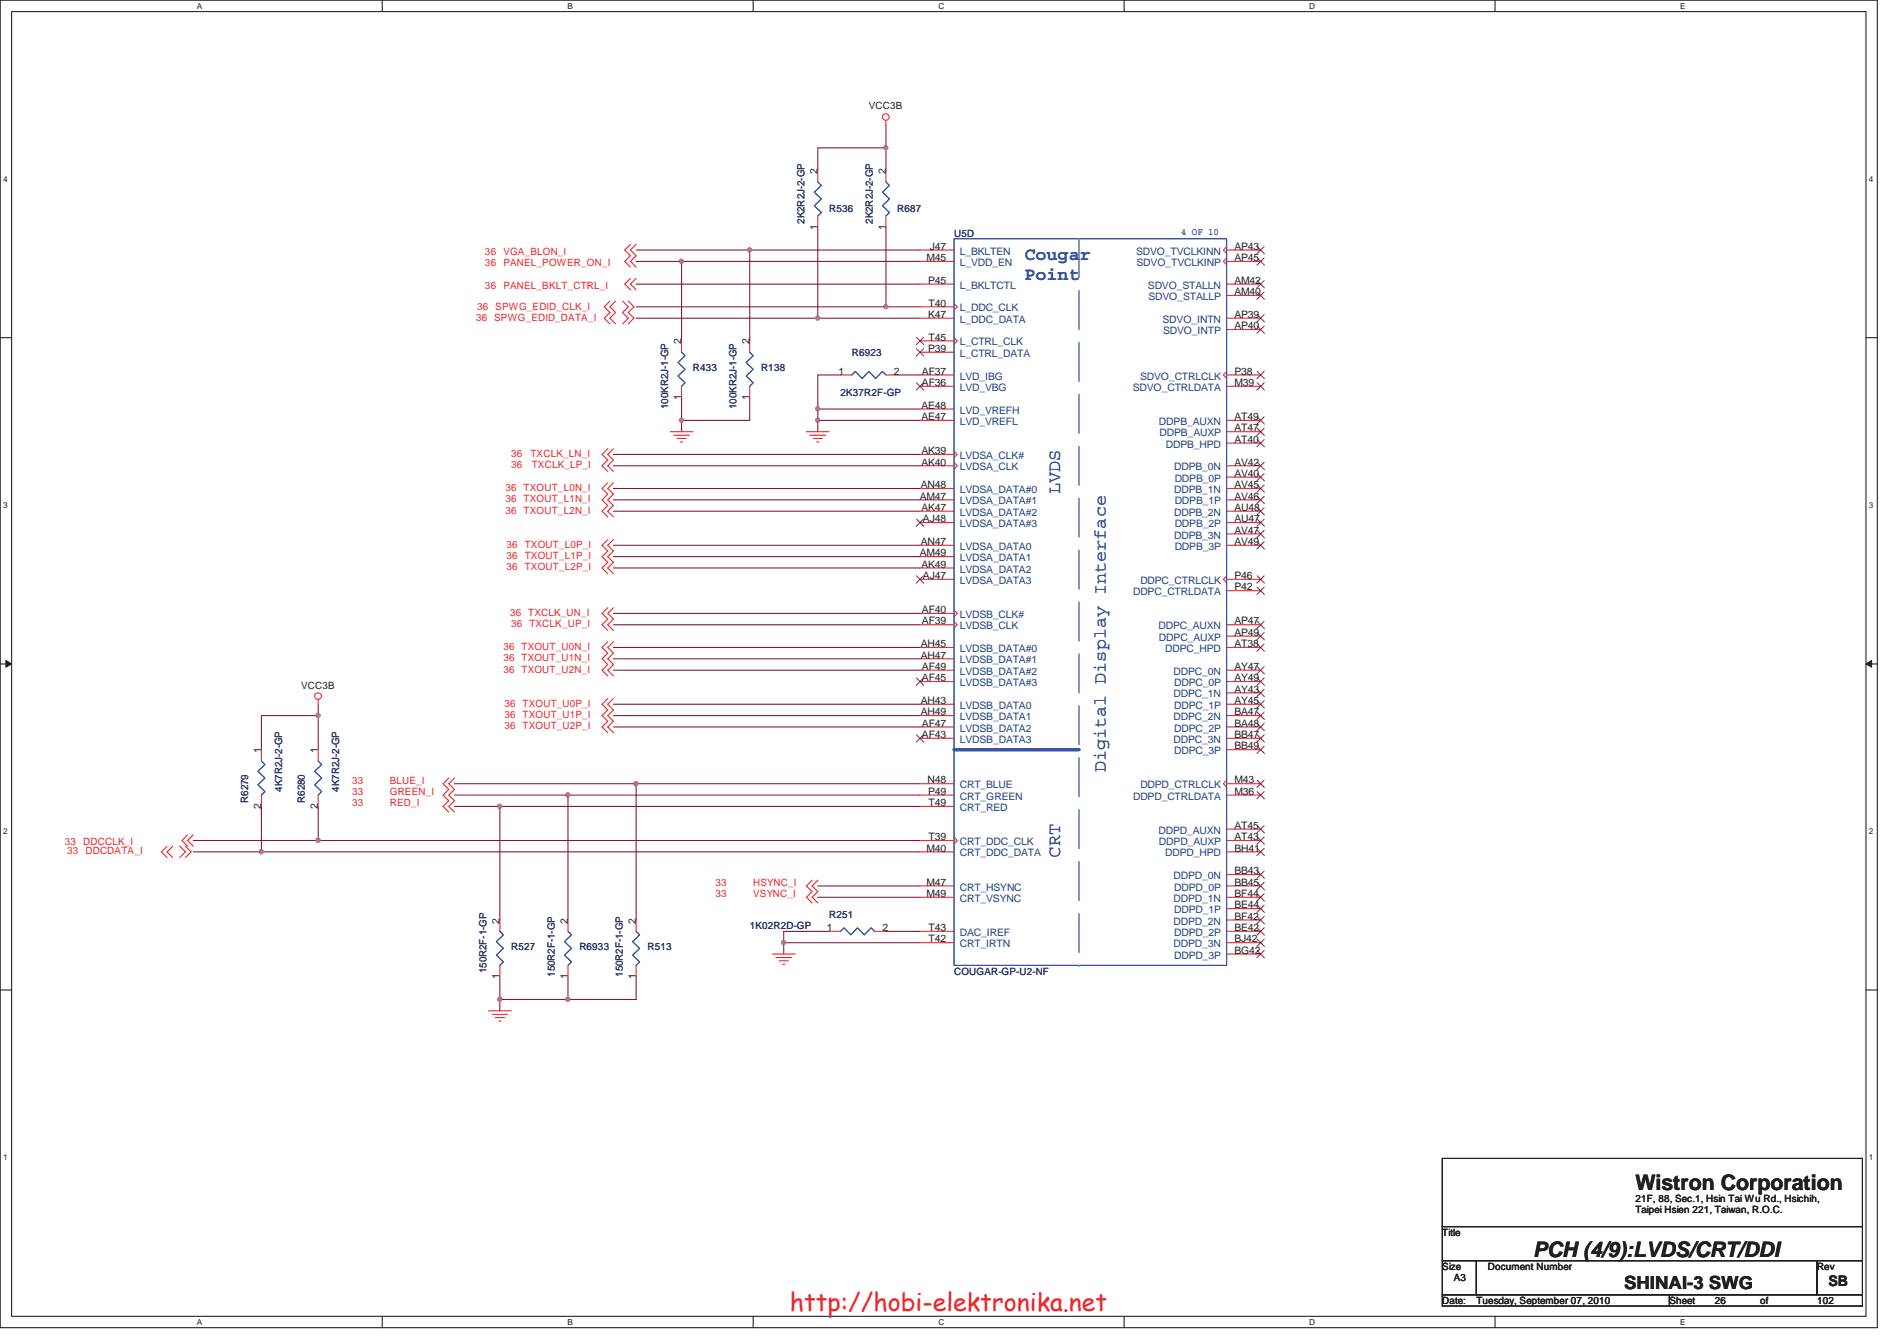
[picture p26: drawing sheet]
<svg xmlns="http://www.w3.org/2000/svg" width="297mm" height="210mm" viewBox="0 0 297 210" stroke-linecap="round" stroke-linejoin="round" font-family="sans-serif">
<defs><g id="words">
<text font-size="3.9" fill="#ed2024" x="123.7" y="205.2">http://hobi-elektronika.net</text>
<g font-size="3.3" fill="#231f20">
<text x="256.1" y="186.3">Wistron Corporation</text>
<text x="240.1" y="196.9">PCH (4/9):LVDS/CRT/DDI</text>
</g>
<g font-size="2.8" fill="#3a53a4">
<text x="160.4" y="40.6">Cougar</text>
<text x="160.4" y="43.9">Point</text>
<text x="166" y="77.4" transform="rotate(-90 166 77.4)">LVDS</text>
<text x="173.1" y="120.9" transform="rotate(-90 173.1 120.9)">Digital Display Interface</text>
<text x="166" y="134.3" transform="rotate(-90 166 134.3)">CRT</text>
</g>
<text font-size="2.8" fill="#231f20" x="254.3" y="201.8">SHINAI-3 SWG</text>
<text font-size="2.3" fill="#231f20" x="286.3" y="201.3">SB</text>
<g font-size="1.6" fill="#231f20">
<text x="136.1" y="17.1">VCC3B</text>
<text x="128" y="27.3" transform="rotate(-90 128 27.3)">2</text>
<text x="138.7" y="27.3" transform="rotate(-90 138.7 27.3)">2</text>
<text x="128" y="35.9" transform="rotate(-90 128 35.9)">1</text>
<text x="138.7" y="35.9" transform="rotate(-90 138.7 35.9)">1</text>
<text x="145.1" y="40.9">M45</text>
<text x="145.6" y="39.1">J47</text>
<text x="193.3" y="39.1">AP43</text>
<text x="193.3" y="40.9">AP45</text>
<text x="145.3" y="44.4">P45</text>
<text x="193.3" y="46.2">AM40</text>
<text x="193.3" y="44.4">AM42</text>
<text x="106.7" y="53.9" transform="rotate(-90 106.7 53.9)">2</text>
<text x="117.3" y="53.9" transform="rotate(-90 117.3 53.9)">2</text>
<text x="145.3" y="49.8">K47</text>
<text x="145.4" y="53.3">T45</text>
<text x="145.4" y="48">T40</text>
<text x="193.3" y="49.8">AP39</text>
<text x="193.3" y="51.6">AP40</text>
<text x="131.3" y="58.7">1</text>
<text x="140" y="58.7">2</text>
<text x="144.4" y="58.7">AF37</text>
<text x="145.3" y="55.1">P39</text>
<text x="193.3" y="58.7">P38</text>
<text x="106.7" y="62.6" transform="rotate(-90 106.7 62.6)">1</text>
<text x="117.3" y="62.6" transform="rotate(-90 117.3 62.6)">1</text>
<text x="144.3" y="64">AE48</text>
<text x="144.3" y="65.8">AE47</text>
<text x="144.4" y="60.4">AF36</text>
<text x="193.3" y="60.4">M39</text>
<text x="193.3" y="65.8">AT49</text>
<text x="144.3" y="71.1">AK39</text>
<text x="193.3" y="69.3">AT40</text>
<text x="193.3" y="67.6">AT47</text>
<text x="144.2" y="76.5">AN48</text>
<text x="144.3" y="72.9">AK40</text>
<text x="193.3" y="72.9">AV42</text>
<text x="193.3" y="76.5">AV45</text>
<text x="193.3" y="74.7">AV40</text>
<text x="144" y="78.2">AM47</text>
<text x="144.3" y="80">AK47</text>
<text x="144.5" y="81.8">AJ48</text>
<text x="193.3" y="80">AU48</text>
<text x="193.3" y="83.6">AV47</text>
<text x="193.3" y="78.2">AV46</text>
<text x="193.3" y="81.8">AU47</text>
<text x="144" y="87.1">AM49</text>
<text x="144.2" y="85.3">AN47</text>
<text x="144.3" y="88.9">AK49</text>
<text x="193.3" y="85.3">AV49</text>
<text x="144.5" y="90.7">AJ47</text>
<text x="193.3" y="90.7">P46</text>
<text x="193.3" y="92.5">P42</text>
<text x="144.2" y="101.3">AH45</text>
<text x="144.4" y="96">AF40</text>
<text x="144.4" y="97.8">AF39</text>
<text x="193.3" y="101.3">AT38</text>
<text x="193.3" y="97.8">AP47</text>
<text x="193.3" y="99.6">AP49</text>
<text x="47.2" y="107.8">VCC3B</text>
<text x="144.2" y="103.1">AH47</text>
<text x="144.4" y="104.9">AF49</text>
<text x="144.4" y="106.7">AF45</text>
<text x="193.3" y="104.9">AY47</text>
<text x="193.3" y="106.7">AY49</text>
<text x="144.2" y="110.2">AH43</text>
<text x="144.2" y="112">AH49</text>
<text x="144.4" y="113.8">AF47</text>
<text x="193.3" y="108.5">AY43</text>
<text x="193.3" y="112">BA47</text>
<text x="193.3" y="110.2">AY45</text>
<text x="193.3" y="113.8">BA48</text>
<text x="40.9" y="117.9" transform="rotate(-90 40.9 117.9)">1</text>
<text x="49.8" y="117.9" transform="rotate(-90 49.8 117.9)">1</text>
<text x="144.4" y="115.6">AF43</text>
<text x="193.3" y="115.6">BB47</text>
<text x="193.3" y="117.3">BB49</text>
<text x="145.2" y="122.7">N48</text>
<text x="145.3" y="124.5">P49</text>
<text x="193.3" y="122.7">M43</text>
<text x="193.3" y="124.5">M36</text>
<text x="40.9" y="126.6" transform="rotate(-90 40.9 126.6)">2</text>
<text x="49.8" y="126.6" transform="rotate(-90 49.8 126.6)">2</text>
<text x="145.4" y="131.6">T39</text>
<text x="145.4" y="126.2">T49</text>
<text x="193.3" y="129.8">AT45</text>
<text x="193.3" y="131.6">AT43</text>
<text x="145.1" y="133.3">M40</text>
<text x="193.3" y="136.9">BB43</text>
<text x="193.3" y="133.3">BH41</text>
<text x="145.1" y="138.7">M47</text>
<text x="145.1" y="140.5">M49</text>
<text x="193.3" y="140.5">BF44</text>
<text x="193.3" y="138.7">BB45</text>
<text x="193.3" y="142.2">BE44</text>
<text x="78.2" y="144.6" transform="rotate(-90 78.2 144.6)">2</text>
<text x="88.9" y="144.6" transform="rotate(-90 88.9 144.6)">2</text>
<text x="99.6" y="144.6" transform="rotate(-90 99.6 144.6)">2</text>
<text x="129.5" y="145.8">1</text>
<text x="138.2" y="145.8">2</text>
<text x="145.4" y="147.6">T42</text>
<text x="145.4" y="145.8">T43</text>
<text x="193.3" y="144">BF42</text>
<text x="193.3" y="147.6">BJ42</text>
<text x="193.3" y="145.8">BE42</text>
<text x="193.3" y="149.3">BG42</text>
<text x="78.2" y="153.3" transform="rotate(-90 78.2 153.3)">1</text>
<text x="88.9" y="153.3" transform="rotate(-90 88.9 153.3)">1</text>
<text x="99.6" y="153.3" transform="rotate(-90 99.6 153.3)">1</text>
<text x="256.1" y="188.2">21F, 88, Sec.1, Hsin Tai Wu Rd., Hsichih,</text>
<text x="256.1" y="190">Taipei Hsien 221, Taiwan, R.O.C.</text>
<text x="225.8" y="193.5">Title</text>
<text x="225.8" y="198.8">Size</text>
<text x="227.6" y="200.6">A3</text>
<text x="233" y="198.8">Document Number</text>
<text x="284.5" y="198.8">Rev</text>
<text x="225.8" y="204.2">Date:</text>
<text x="231.2" y="204.2">Tuesday, September 07, 2010</text>
<text x="261.4" y="204.2">Sheet</text>
<text x="268.5" y="204.2">26</text>
<text x="275.6" y="204.2">of</text>
<text x="284.5" y="204.2">102</text>
</g>
<g font-size="1.6" fill="#2d2d72">
<text x="126" y="35" transform="rotate(-90 126 35)">2K2R2J-2-GP</text>
<text x="129.8" y="33.1">R536</text>
<text x="136.6" y="35" transform="rotate(-90 136.6 35)">2K2R2J-2-GP</text>
<text x="140.5" y="33.1">R687</text>
<text x="149.4" y="37">U5D</text>
<text x="108.5" y="58">R433</text>
<text x="119.2" y="58">R138</text>
<text x="133.4" y="55.7">R6923</text>
<text x="104.6" y="64" transform="rotate(-90 104.6 64)">100KR2J-1-GP</text>
<text x="115.3" y="64" transform="rotate(-90 115.3 64)">100KR2J-1-GP</text>
<text x="131.6" y="61.9">2K37R2F-GP</text>
<text x="38.9" y="125.7" transform="rotate(-90 38.9 125.7)">R6279</text>
<text x="44.2" y="123.9" transform="rotate(-90 44.2 123.9)">4K7R2J-2-GP</text>
<text x="47.7" y="125.7" transform="rotate(-90 47.7 125.7)">R6280</text>
<text x="53.1" y="123.9" transform="rotate(-90 53.1 123.9)">4K7R2J-2-GP</text>
<text x="129.8" y="143.7">R251</text>
<text x="80" y="148.7">R527</text>
<text x="90.7" y="148.7">R6933</text>
<text x="101.4" y="148.7">R513</text>
<text x="117.4" y="145.5">1K02R2D-GP</text>
<text x="76.2" y="152.4" transform="rotate(-90 76.2 152.4)">150R2F-1-GP</text>
<text x="86.9" y="152.9" transform="rotate(-90 86.9 152.9)">150R2F-1-GP</text>
<text x="97.5" y="152.9" transform="rotate(-90 97.5 152.9)">150R2F-1-GP</text>
<text x="149.4" y="152.6">COUGAR-GP-U2-NF</text>
</g>
<g font-size="1.6" fill="#ec2426">
<text x="75.9" y="39.9">36</text>
<text x="75.9" y="41.7">36</text>
<text x="78.8" y="39.9">VGA_BLON_I</text>
<text x="78.8" y="41.7">PANEL_POWER_ON_I</text>
<text x="75.9" y="45.2">36</text>
<text x="78.8" y="45.2">PANEL_BKLT_CTRL_I</text>
<text x="74.5" y="50.2">36 SPWG_EDID_DATA_I</text>
<text x="74.7" y="48.6">36 SPWG_EDID_CLK_I</text>
<text x="80" y="71.5">36</text>
<text x="83.1" y="71.5">TXCLK_LN_I</text>
<text x="79.2" y="76.9">36 TXOUT_L0N_I</text>
<text x="80" y="73.3">36</text>
<text x="83.3" y="73.3">TXCLK_LP_I</text>
<text x="79.2" y="78.7">36 TXOUT_L1N_I</text>
<text x="79.2" y="80.4">36 TXOUT_L2N_I</text>
<text x="79.3" y="85.8">36 TXOUT_L0P_I</text>
<text x="79.3" y="87.5">36 TXOUT_L1P_I</text>
<text x="79.3" y="89.3">36 TXOUT_L2P_I</text>
<text x="78.8" y="101.8">36 TXOUT_U0N_I</text>
<text x="79.9" y="96.4">36 TXCLK_UN_I</text>
<text x="80" y="98.2">36 TXCLK_UP_I</text>
<text x="78.8" y="103.5">36 TXOUT_U1N_I</text>
<text x="78.8" y="105.3">36 TXOUT_U2N_I</text>
<text x="79" y="110.7">36 TXOUT_U0P_I</text>
<text x="79" y="112.4">36 TXOUT_U1P_I</text>
<text x="79" y="114.2">36 TXOUT_U2P_I</text>
<text x="55.2" y="124.5">33</text>
<text x="55.2" y="122.7">33</text>
<text x="61" y="124.5">GREEN_I</text>
<text x="61" y="122.7">BLUE_I</text>
<text x="55.2" y="126.3">33</text>
<text x="61" y="126.3">RED_I</text>
<text x="10.2" y="132.3">33</text>
<text x="10.5" y="133.8">33 DDCDATA_I</text>
<text x="13" y="132.3">DDCCLK_I</text>
<text x="112.1" y="140.5">33</text>
<text x="112.1" y="138.7">33</text>
<text x="117.9" y="140.5">VSYNC_I</text>
<text x="117.9" y="138.7">HSYNC_I</text>
</g>
<g font-size="1.6" fill="#1d437e">
<text x="150.3" y="39.9">L_BKLTEN</text>
<text x="150.3" y="41.7">L_VDD_EN</text>
<text x="177.9" y="39.9">SDVO_TVCLKINN</text>
<text x="178" y="41.7">SDVO_TVCLKINP</text>
<text x="150.3" y="45.2">L_BKLTCTL</text>
<text x="179.7" y="45.2">SDVO_STALLN</text>
<text x="179.8" y="47">SDVO_STALLP</text>
<text x="150.3" y="48.8">L_DDC_CLK</text>
<text x="150.3" y="50.5">L_DDC_DATA</text>
<text x="182" y="50.5">SDVO_INTN</text>
<text x="182.1" y="52.3">SDVO_INTP</text>
<text x="150.3" y="54.1">L_CTRL_CLK</text>
<text x="150.3" y="55.9">L_CTRL_DATA</text>
<text x="150.3" y="59.4">LVD_IBG</text>
<text x="178.5" y="59.4">SDVO_CTRLCLK</text>
<text x="150.3" y="64.8">LVD_VREFH</text>
<text x="150.3" y="61.2">LVD_VBG</text>
<text x="177.4" y="61.2">SDVO_CTRLDATA</text>
<text x="150.3" y="71.9">LVDSA_CLK#</text>
<text x="150.3" y="66.5">LVD_VREFL</text>
<text x="181.5" y="66.5">DDPB_AUXN</text>
<text x="181.6" y="68.3">DDPB_AUXP</text>
<text x="182.5" y="70.1">DDPB_HPD</text>
<text x="150.3" y="73.7">LVDSA_CLK</text>
<text x="150.3" y="77.2">LVDSA_DATA#0</text>
<text x="183.9" y="73.7">DDPB_0N</text>
<text x="183.9" y="77.2">DDPB_1N</text>
<text x="183.9" y="75.4">DDPB_0P</text>
<text x="150.3" y="79">LVDSA_DATA#1</text>
<text x="150.3" y="80.8">LVDSA_DATA#2</text>
<text x="150.3" y="82.5">LVDSA_DATA#3</text>
<text x="183.9" y="80.8">DDPB_2N</text>
<text x="183.9" y="79">DDPB_1P</text>
<text x="183.9" y="82.5">DDPB_2P</text>
<text x="150.3" y="86.1">LVDSA_DATA0</text>
<text x="150.3" y="87.9">LVDSA_DATA1</text>
<text x="150.3" y="89.7">LVDSA_DATA2</text>
<text x="183.9" y="84.3">DDPB_3N</text>
<text x="183.9" y="86.1">DDPB_3P</text>
<text x="150.3" y="91.4">LVDSA_DATA3</text>
<text x="177.4" y="93.2">DDPC_CTRLDATA</text>
<text x="178.6" y="91.4">DDPC_CTRLCLK</text>
<text x="150.3" y="96.8">LVDSB_CLK#</text>
<text x="150.3" y="98.5">LVDSB_CLK</text>
<text x="181.4" y="98.5">DDPC_AUXN</text>
<text x="181.5" y="100.3">DDPC_AUXP</text>
<text x="150.3" y="102.1">LVDSB_DATA#0</text>
<text x="150.3" y="103.9">LVDSB_DATA#1</text>
<text x="150.3" y="105.7">LVDSB_DATA#2</text>
<text x="150.3" y="107.4">LVDSB_DATA#3</text>
<text x="182.5" y="102.1">DDPC_HPD</text>
<text x="183.8" y="105.7">DDPC_0N</text>
<text x="183.9" y="107.4">DDPC_0P</text>
<text x="150.3" y="111">LVDSB_DATA0</text>
<text x="150.3" y="112.8">LVDSB_DATA1</text>
<text x="183.8" y="109.2">DDPC_1N</text>
<text x="183.8" y="112.8">DDPC_2N</text>
<text x="183.9" y="111">DDPC_1P</text>
<text x="150.3" y="114.6">LVDSB_DATA2</text>
<text x="150.3" y="116.3">LVDSB_DATA3</text>
<text x="183.8" y="116.3">DDPC_3N</text>
<text x="183.9" y="114.6">DDPC_2P</text>
<text x="183.9" y="118.1">DDPC_3P</text>
<text x="150.3" y="123.4">CRT_BLUE</text>
<text x="150.3" y="125.2">CRT_GREEN</text>
<text x="177.4" y="125.2">DDPD_CTRLDATA</text>
<text x="178.6" y="123.4">DDPD_CTRLCLK</text>
<text x="150.3" y="127">CRT_RED</text>
<text x="181.4" y="130.6">DDPD_AUXN</text>
<text x="150.3" y="132.3">CRT_DDC_CLK</text>
<text x="150.3" y="134.1">CRT_DDC_DATA</text>
<text x="181.5" y="132.3">DDPD_AUXP</text>
<text x="182.5" y="134.1">DDPD_HPD</text>
<text x="183.8" y="137.7">DDPD_0N</text>
<text x="150.3" y="139.4">CRT_HSYNC</text>
<text x="150.3" y="141.2">CRT_VSYNC</text>
<text x="183.8" y="141.2">DDPD_1N</text>
<text x="183.9" y="139.4">DDPD_0P</text>
<text x="183.9" y="143">DDPD_1P</text>
<text x="150.3" y="148.3">CRT_IRTN</text>
<text x="150.3" y="146.6">DAC_IREF</text>
<text x="183.8" y="144.8">DDPD_2N</text>
<text x="183.8" y="148.3">DDPD_3N</text>
<text x="183.9" y="146.6">DDPD_2P</text>
<text x="183.9" y="150.1">DDPD_3P</text>
</g>
<text font-size="1.6" fill="#3a53a4" x="185" y="36.8">4 OF 10</text>
<g font-size="1.3" fill="#231f20">
<text x="30.8" y="1.4">A</text>
<text x="88.9" y="1.4">B</text>
<text x="146.9" y="1.4">C</text>
<text x="205" y="1.4">D</text>
<text x="263.1" y="1.4">E</text>
<text x=".5" y="28.5">4</text>
<text x="292.6" y="28.5">4</text>
<text x=".5" y="79.5">3</text>
<text x="292.6" y="79.5">3</text>
<text x=".5" y="130.6">2</text>
<text x="292.6" y="130.6">2</text>
<text x=".5" y="181.7">1</text>
<text x="292.6" y="181.7">1</text>
<text x="30.8" y="207.4">A</text>
<text x="88.9" y="207.4">B</text>
<text x="146.9" y="207.4">C</text>
<text x="205" y="207.4">D</text>
<text x="263.1" y="207.4">E</text>
</g>
</g></defs>
<path d="M0 0h294v207.9h-294zM1.8 1.8h290.4v204.3h-290.4z" fill="none" stroke="#231f20" stroke-width=".17"/>
<g fill="#fff">
<path d="M30.8 .2h.8v1.4h-.8z"/>
<path d="M30.8 206.3h.8v1.4h-.8z"/>
</g>
<path d="M59.9 0v1.8M59.9 206.1v1.8" fill="none" stroke="#231f20" stroke-width=".17"/>
<g fill="#fff">
<path d="M88.9 .2h.8v1.4h-.8z"/>
<path d="M88.9 206.3h.8v1.4h-.8z"/>
</g>
<path d="M117.9 0v1.8M117.9 206.1v1.8" fill="none" stroke="#231f20" stroke-width=".17"/>
<g fill="#fff">
<path d="M146.9 .2h.9v1.4h-.9z"/>
<path d="M146.9 206.3h.9v1.4h-.9z"/>
</g>
<path d="M176 0v1.8M176 206.1v1.8" fill="none" stroke="#231f20" stroke-width=".17"/>
<g fill="#fff">
<path d="M205 .2h.9v1.4h-.9z"/>
<path d="M205 206.3h.9v1.4h-.9z"/>
</g>
<path d="M234.1 0v1.8M234.1 206.1v1.8" fill="none" stroke="#231f20" stroke-width=".17"/>
<g fill="#fff">
<path d="M263.1 .2h.8v1.4h-.8z"/>
<path d="M263.1 206.3h.8v1.4h-.8z"/>
<path d="M.5 27.3h.7v1.4h-.7z"/>
<path d="M292.6 27.3h.7v1.4h-.7z"/>
<path d="M.5 78.4h.7v1.4h-.7z"/>
<path d="M292.6 78.4h.7v1.4h-.7z"/>
</g>
<path d="M0 52.9h1.8M292.2 52.9h1.8" fill="none" stroke="#231f20" stroke-width=".17"/>
<g fill="#fff">
<path d="M.5 129.5h.7v1.4h-.7z"/>
<path d="M292.6 129.5h.7v1.4h-.7z"/>
</g>
<path d="M0 104h1.8M292.2 104h1.8" fill="none" stroke="#231f20" stroke-width=".17"/>
<path d="M.9 103.4l.9 .6-.9 .5z" fill="#231f20"/>
<path d="M.9 103.4l.9 .6-.9 .5z" fill="none" stroke="#231f20" stroke-width=".16"/>
<path d="M292.2 104l.9-.6v1.1z" fill="#231f20"/>
<path d="M292.2 104l.9-.6v1.1z" fill="none" stroke="#231f20" stroke-width=".16"/>
<g fill="#fff">
<path d="M.5 180.5h.7v1.4h-.7z"/>
<path d="M292.6 180.5h.7v1.4h-.7z"/>
</g>
<path d="M0 155h1.8M292.2 155h1.8" fill="none" stroke="#231f20" stroke-width=".17"/>
<path d="M106.7 40.9v12.5" fill="none" stroke="#7f1542" stroke-width=".17"/>
<circle cx="106.7" cy="40.9" r=".32" fill="#b8529f"/>
<circle cx="106.7" cy="40.9" r=".32" fill="none" stroke="#b8529f" stroke-width=".17"/>
<path d="M99.6 39.2h17.8v14.2M99.6 40.9h7.1" fill="none" stroke="#7f1542" stroke-width=".17"/>
<circle cx="117.4" cy="39.1" r=".32" fill="#b8529f"/>
<circle cx="117.4" cy="39.1" r=".32" fill="none" stroke="#b8529f" stroke-width=".17"/>
<path d="M117.4 39.2h26.7M106.7 62.3v3.5h10.7v-3.5" fill="none" stroke="#7f1542" stroke-width=".17"/>
<circle cx="106.7" cy="65.8" r=".32" fill="#b8529f"/>
<circle cx="106.7" cy="65.8" r=".32" fill="none" stroke="#b8529f" stroke-width=".17"/>
<path d="M138.7 23.2v3.5M99.6 48h44.5M99.6 49.8h28.5M99.6 44.5h44.5M106.7 40.9h37.4M106.7 65.8v1.8" fill="none" stroke="#7f1542" stroke-width=".17"/>
<circle cx="138.7" cy="48" r=".32" fill="#b8529f"/>
<circle cx="138.7" cy="48" r=".32" fill="none" stroke="#b8529f" stroke-width=".17"/>
<path d="M138.7 23.2h-10.6v3.5" fill="none" stroke="#7f1542" stroke-width=".17"/>
<circle cx="138.7" cy="23.1" r=".32" fill="#b8529f"/>
<circle cx="138.7" cy="23.1" r=".32" fill="none" stroke="#b8529f" stroke-width=".17"/>
<path d="M138.7 19.6v3.6M128.1 35.6v14.2h16M138.7 35.6v12.4" fill="none" stroke="#7f1542" stroke-width=".17"/>
<circle cx="128" cy="49.8" r=".32" fill="#b8529f"/>
<circle cx="128" cy="49.8" r=".32" fill="none" stroke="#b8529f" stroke-width=".17"/>
<path d="M128.1 65.8h16" fill="none" stroke="#7f1542" stroke-width=".17"/>
<circle cx="128" cy="65.8" r=".32" fill="#b8529f"/>
<circle cx="128" cy="65.8" r=".32" fill="none" stroke="#b8529f" stroke-width=".17"/>
<path d="M131.6 58.7h-3.5v5.3h16" fill="none" stroke="#7f1542" stroke-width=".17"/>
<circle cx="128" cy="64" r=".32" fill="#b8529f"/>
<circle cx="128" cy="64" r=".32" fill="none" stroke="#b8529f" stroke-width=".17"/>
<g fill="none" stroke="#7f1542" stroke-width=".17">
<path d="M140.5 58.7h3.6M96.1 71.2h48M96.1 72.9h48M96.1 76.5h48M96.1 78.3h48M128.1 65.8v1.8M96.1 80h48M96.1 96.1h48M96.1 97.8h48M96.1 85.4h48M96.1 87.2h48M96.1 88.9h48"/>
<path d="M96.1 101.4h48M96.1 103.2h48M96.1 104.9h48M96.1 110.3h48M96.1 112.1h48M96.1 113.8h48M88.9 124.5h55.2"/>
</g>
<circle cx="88.9" cy="124.5" r=".32" fill="#b8529f"/>
<circle cx="88.9" cy="124.5" r=".32" fill="none" stroke="#b8529f" stroke-width=".17"/>
<path d="M78.3 126.3h65.8" fill="none" stroke="#7f1542" stroke-width=".17"/>
<circle cx="78.2" cy="126.3" r=".32" fill="#b8529f"/>
<circle cx="78.2" cy="126.3" r=".32" fill="none" stroke="#b8529f" stroke-width=".17"/>
<path d="M99.6 122.7h44.5" fill="none" stroke="#7f1542" stroke-width=".17"/>
<circle cx="99.6" cy="122.7" r=".32" fill="#b8529f"/>
<circle cx="99.6" cy="122.7" r=".32" fill="none" stroke="#b8529f" stroke-width=".17"/>
<path d="M40.9 133.4h103.2" fill="none" stroke="#7f1542" stroke-width=".17"/>
<circle cx="40.9" cy="133.4" r=".32" fill="#b8529f"/>
<circle cx="40.9" cy="133.4" r=".32" fill="none" stroke="#b8529f" stroke-width=".17"/>
<path d="M49.8 110.3v1.8M30.3 131.6h113.8M30.3 133.4h10.6" fill="none" stroke="#7f1542" stroke-width=".17"/>
<circle cx="49.8" cy="131.6" r=".32" fill="#b8529f"/>
<circle cx="49.8" cy="131.6" r=".32" fill="none" stroke="#b8529f" stroke-width=".17"/>
<path d="M40.9 112.1h8.9v5.3" fill="none" stroke="#7f1542" stroke-width=".17"/>
<circle cx="49.8" cy="112" r=".32" fill="#b8529f"/>
<circle cx="49.8" cy="112" r=".32" fill="none" stroke="#b8529f" stroke-width=".17"/>
<path d="M40.9 112.1v5.3M40.9 126.3v7.1M49.8 126.3v5.3M122.7 147.6h21.4M129.8 145.8h-7.1v3.6" fill="none" stroke="#7f1542" stroke-width=".17"/>
<circle cx="122.7" cy="147.6" r=".32" fill="#b8529f"/>
<circle cx="122.7" cy="147.6" r=".32" fill="none" stroke="#b8529f" stroke-width=".17"/>
<path d="M128.1 64v1.8M128.1 138.7h16M78.3 156.5v1.8M88.9 152.9v3.6M128.1 140.5h16M138.7 145.8h5.4" fill="none" stroke="#7f1542" stroke-width=".17"/>
<circle cx="78.2" cy="156.5" r=".32" fill="#b8529f"/>
<circle cx="78.2" cy="156.5" r=".32" fill="none" stroke="#b8529f" stroke-width=".17"/>
<path d="M88.9 156.5h10.7" fill="none" stroke="#7f1542" stroke-width=".17"/>
<circle cx="88.9" cy="156.5" r=".32" fill="#b8529f"/>
<circle cx="88.9" cy="156.5" r=".32" fill="none" stroke="#b8529f" stroke-width=".17"/>
<path d="M71.2 126.3h7.1v17.8M71.2 124.5h17.7v19.6M71.2 122.7h28.4v21.4M78.3 152.9v3.6h10.6M99.6 152.9v3.6" fill="none" stroke="#7f1542" stroke-width=".17"/>
<g fill="none" stroke="#ec2426" stroke-width=".17">
<path d="M138.7 18.9v.7M98.7 38.3l-.9 .9 .9 .8-.9 .9 .9 .9M99.6 38.3l-.9 .9 .9 .8-.9 .9 .9 .9M128.1 26.7v1.8M128.1 33.8v1.8M138.7 26.7v1.8M138.7 33.8v1.8M144.1 39.2h5.3M192.1 38.6l-.5 .6 .5 .5M192.1 39.2h5.3M95.5 47.2l-.9 .8 .9 .9-.9 .9 .9 .9M96.4 47.2l-.9 .8 .9 .9-.9 .9 .9 .9"/>
<path d="M97.5 47.2l.9 .8-.9 .9 .9 .9-.9 .9M98.4 47.2l.9 .8-.9 .9 .9 .9-.9 .9M98.7 43.6l-.9 .9 .9 .9M99.6 43.6l-.9 .9 .9 .9M106.7 53.4v1.8M117.4 53.4v1.8M131.6 58.7h1.8M138.7 58.7h1.8M144.1 44.5h5.3M144.1 53.4h5.3M144.1 55.2h5.3M144.1 48h5.3"/>
<path d="M144.1 49.8h5.3M144.1 40.9h5.3M144.1 58.7h5.3M149.4 52.9l.5 .5-.5 .5M149.4 47.5l.5 .5-.5 .6M192.1 58.2l-.5 .5 .5 .5M192.1 40.4l-.5 .5 .5 .5M192.1 44.5h5.3M192.1 49.8h5.3M192.1 40.9h5.3M192.1 58.7h5.3M192.1 46.3h5.3"/>
<path d="M192.1 51.6h5.3M95.2 75.6l-.9 .9 .9 .9-.9 .9 .9 .9-.9 .8 .9 .9M95.2 70.3l-.9 .9 .9 .8-.9 .9 .9 .9M96.1 75.6l-.9 .9 .9 .9-.9 .9 .9 .9-.9 .8 .9 .9M96.1 70.3l-.9 .9 .9 .8-.9 .9 .9 .9M104.9 67.6h3.6M105.5 68.2h2.4M106 68.7h1.4M106.5 69.2h.4M106.7 60.5v1.8M117.4 60.5v1.8M126.3 67.6h3.5"/>
<path d="M126.8 68.2h2.5M127.3 68.7h1.5M127.9 69.2h.3M144.1 71.2h5.3M144.1 72.9h5.3M144.1 76.5h5.3M144.1 78.3h5.3M144.1 64h5.3M144.1 65.8h5.3M144.1 60.5h5.3M149.4 70.7l.5 .5-.5 .5M149.4 72.4l.5 .5-.5 .5"/>
<path d="M192.1 67.6h5.3M192.1 72.9h5.3M192.1 76.5h5.3M192.1 78.3h5.3M192.1 65.8h5.3M192.1 74.7h5.3M192.1 60.5h5.3M192.1 69.4h5.3M95.2 84.5l-.9 .9 .9 .9-.9 .9 .9 .8-.9 .9 .9 .9M95.2 95.2l-.9 .9 .9 .8-.9 .9 .9 .9M96.1 84.5l-.9 .9 .9 .9-.9 .9 .9 .8-.9 .9 .9 .9M96.1 95.2l-.9 .9 .9 .8-.9 .9 .9 .9"/>
<path d="M144.1 80h5.3M144.1 81.8h5.3M144.1 85.4h5.3M144.1 87.2h5.3M144.1 88.9h5.3M144.1 90.7h5.3M144.1 96.1h5.3M144.1 97.8h5.3M149.4 95.5l.5 .6-.5 .5M149.4 97.3l.5 .5-.5 .5M192.1 90.2l-.5 .5 .5 .5M192.1 80h5.3"/>
<path d="M192.1 81.8h5.3M192.1 85.4h5.3M192.1 90.7h5.3M192.1 97.8h5.3M192.1 83.6h5.3M192.1 92.5h5.3M192.1 99.6h5.3M40.9 117.4v1.8M49.8 117.4v1.8M49.8 109.6v.7M95.2 100.5l-.9 .9 .9 .9-.9 .9 .9 .9-.9 .8 .9 .9M95.2 109.4l-.9 .9 .9 .9-.9 .9 .9 .8-.9 .9 .9 .9"/>
<path d="M96.1 100.5l-.9 .9 .9 .9-.9 .9 .9 .9-.9 .8 .9 .9M96.1 109.4l-.9 .9 .9 .9-.9 .9 .9 .8-.9 .9 .9 .9M144.1 101.4h5.3M144.1 103.2h5.3M144.1 104.9h5.3M144.1 106.7h5.3M144.1 110.3h5.3M144.1 112.1h5.3M144.1 115.6h5.3M144.1 113.8h5.3M192.1 101.4h5.3M192.1 104.9h5.3"/>
<path d="M192.1 106.7h5.3M192.1 110.3h5.3M192.1 108.5h5.3M192.1 112.1h5.3M192.1 115.6h5.3M192.1 113.8h5.3M192.1 117.4h5.3M26.2 132.5l-.9 .9 .9 .9M27 132.5l-.8 .9 .8 .9M28.1 132.5l.9 .9-.9 .9M29 132.5l.9 .9-.9 .9M29.4 130.7l-.9 .9 .9 .9"/>
<path d="M30.3 130.7l-.9 .9 .9 .9M40.9 124.5v1.8M49.8 124.5v1.8M70.3 121.8l-.9 .9 .9 .9-.9 .9 .9 .9-.9 .9 .9 .9M71.2 121.8l-.9 .9 .9 .9-.9 .9 .9 .9-.9 .9 .9 .9M127.2 137.8l-.9 .9 .9 .9-.9 .9 .9 .9M128.1 137.8l-.9 .9 .9 .9-.9 .9 .9 .9M144.1 138.7h5.3M144.1 122.7h5.3M144.1 131.6h5.3M144.1 133.4h5.3M144.1 124.5h5.3"/>
<path d="M144.1 126.3h5.3M149.4 131.1l.5 .5-.5 .5M192.1 122.2l-.5 .5 .5 .5M192.1 136.9h5.3M192.1 138.7h5.3M192.1 122.7h5.3M192.1 131.6h5.3M192.1 133.4h5.3M192.1 124.5h5.3M192.1 129.8h5.3M76.5 158.3h3.5M77 158.8h2.5"/>
<path d="M77.6 159.3h1.4M78.1 159.9h.3M78.3 144.1v1.7M78.3 151.2v1.7M88.9 144.1v1.7M88.9 151.2v1.7M99.6 144.1v1.7M99.6 151.2v1.7M120.9 149.4h3.6M121.5 149.9h2.4M122 150.4h1.4M122.6 151h.3"/>
<path d="M129.8 145.8h1.8M136.9 145.8h1.8M144.1 147.6h5.3M144.1 140.5h5.3M144.1 145.8h5.3M192.1 149.4h5.3M192.1 144.1h5.3M192.1 147.6h5.3M192.1 140.5h5.3M192.1 145.8h5.3M192.1 142.3h5.3"/>
<circle cx="138.7" cy="18.3" r=".52"/>
<circle cx="49.8" cy="109" r=".52"/>
</g>
<path d="M225.8 181.4h65.8v10.7h-65.8zM225.8 192.1h65.8v5.3h-65.8zM225.8 197.4h5.4v5.3h-5.4zM231.2 197.4h53.3v5.3h-53.3zM284.5 197.4h7.1v5.3h-7.1zM225.8 202.7h35.6v1.8h-35.6zM261.4 202.7h30.2v1.8h-30.2z" fill="none" stroke="#231f20" stroke-width=".17"/>
<path d="M128.1 28.5l.5 .5-1.1 1.1 1.1 1.1-1.1 1 1.1 1.1-.5 .5M138.7 28.5l.6 .5-1.1 1.1 1.1 1.1-1.1 1 1.1 1.1-.6 .5M149.4 37.4h42.7v113.8h-42.7zM106.7 55.2l.6 .5-1.1 1.1 1.1 1-1.1 1.1 1.1 1-.6 .6M117.4 55.2l.5 .5-1.1 1.1 1.1 1-1.1 1.1 1.1 1-.5 .6M133.4 58.7l.5-.5 1.1 1.1 1.1-1.1 1 1.1 1.1-1.1 .5 .5M40.9 119.2l.6 .5-1.1 1.1 1.1 1-1.1 1.1 1.1 1-.6 .6M49.8 119.2l.6 .5-1.1 1.1 1.1 1-1.1 1.1 1.1 1-.6 .6M78.3 145.8l.5 .6-1.1 1 1.1 1.1-1.1 1.1 1.1 1-.5 .6M88.9 145.8l.6 .6-1.1 1 1.1 1.1-1.1 1.1 1.1 1-.6 .6M99.6 145.8l.6 .6-1.1 1 1.1 1.1-1.1 1.1 1.1 1-.6 .6M131.6 145.8l.6-.5 1 1.1 1.1-1.1 1 1.1 1.1-1.1 .5 .5" fill="none" stroke="#3a53a4" stroke-width=".17"/>
<g fill="none" stroke="#7f431c" stroke-width=".16">
<path d="M196.8 38.6l1.2 1.1M197.9 38.6l-1.1 1.1M143.5 52.8l1.1 1.2M143.5 54.6l1.1 1.1M143.5 59.9l1.1 1.2M144.6 52.8l-1.1 1.2M144.6 54.6l-1.1 1.1M144.6 59.9l-1.1 1.2M196.8 58.2l1.2 1.1M196.8 59.9l1.2 1.2M196.8 40.4l1.2 1.1M196.8 45.7l1.2 1.2"/>
<path d="M196.8 43.9l1.2 1.2M196.8 51.1l1.2 1.1M196.8 49.3l1.2 1.1M197.9 58.2l-1.1 1.1M197.9 59.9l-1.1 1.2M197.9 40.4l-1.1 1.1M197.9 45.7l-1.1 1.2M197.9 43.9l-1.1 1.2M197.9 51.1l-1.1 1.1M197.9 49.3l-1.1 1.1M196.8 72.4l1.2 1.1M196.8 75.9l1.2 1.2"/>
<path d="M196.8 79.5l1.2 1.1M196.8 74.2l1.2 1.1M196.8 77.7l1.2 1.2M196.8 65.3l1.2 1.1M196.8 67.1l1.2 1.1M196.8 68.8l1.2 1.2M197.9 72.4l-1.1 1.1M197.9 75.9l-1.1 1.2M197.9 79.5l-1.1 1.1M197.9 74.2l-1.1 1.1M197.9 77.7l-1.1 1.2M197.9 65.3l-1.1 1.1"/>
<path d="M197.9 67.1l-1.1 1.1M197.9 68.8l-1.1 1.2M143.5 81.3l1.1 1.1M143.5 90.2l1.1 1.1M144.6 81.3l-1.1 1.1M144.6 90.2l-1.1 1.1M196.8 83.1l1.2 1.1M196.8 81.3l1.2 1.1M196.8 84.8l1.2 1.2M196.8 90.2l1.2 1.1M196.8 91.9l1.2 1.2M196.8 97.3l1.2 1.1"/>
<path d="M196.8 99.1l1.2 1.1M197.9 83.1l-1.1 1.1M197.9 81.3l-1.1 1.1M197.9 84.8l-1.1 1.2M197.9 90.2l-1.1 1.1M197.9 91.9l-1.1 1.2M197.9 97.3l-1.1 1.1M197.9 99.1l-1.1 1.1M143.5 106.2l1.1 1.1M143.5 115.1l1.1 1.1M144.6 106.2l-1.1 1.1M144.6 115.1l-1.1 1.1"/>
<path d="M196.8 104.4l1.2 1.1M196.8 107.9l1.2 1.2M196.8 111.5l1.2 1.1M196.8 115.1l1.2 1.1M196.8 109.7l1.2 1.2M196.8 106.2l1.2 1.1M196.8 113.3l1.2 1.1M196.8 116.8l1.2 1.2M196.8 100.8l1.2 1.2M197.9 104.4l-1.1 1.1M197.9 107.9l-1.1 1.2M197.9 111.5l-1.1 1.1"/>
<path d="M197.9 115.1l-1.1 1.1M197.9 109.7l-1.1 1.2M197.9 106.2l-1.1 1.1M197.9 113.3l-1.1 1.1M197.9 116.8l-1.1 1.2M197.9 100.8l-1.1 1.2M196.8 136.4l1.2 1.1M196.8 140l1.2 1.1M196.8 138.2l1.2 1.1M196.8 122.2l1.2 1.1M196.8 123.9l1.2 1.2M196.8 129.3l1.2 1.1"/>
<path d="M196.8 131.1l1.2 1.1M196.8 132.8l1.2 1.2M197.9 136.4l-1.1 1.1M197.9 140l-1.1 1.1M197.9 138.2l-1.1 1.1M197.9 122.2l-1.1 1.1M197.9 123.9l-1.1 1.2M197.9 129.3l-1.1 1.1M197.9 131.1l-1.1 1.1M197.9 132.8l-1.1 1.2M196.8 143.5l1.2 1.1M196.8 147.1l1.2 1.1"/>
<path d="M196.8 145.3l1.2 1.1M196.8 148.8l1.2 1.2M196.8 141.7l1.2 1.2M197.9 143.5l-1.1 1.1M197.9 147.1l-1.1 1.1M197.9 145.3l-1.1 1.1M197.9 148.8l-1.1 1.2M197.9 141.7l-1.1 1.2"/>
</g>
<path d="M168.9 37.4v113.8M168.9 151.2h.1" fill="none" stroke="#fff" stroke-width=".16" stroke-dasharray="6.1 2"/>
<path d="M168.9 37.4v113.8M168.9 151.2h.1" fill="none" stroke="#3a53a4" stroke-width=".16" stroke-dasharray="6.1 2"/>
<path d="M149.4 117.4h19.5" fill="none" stroke="#3a53a4" stroke-width=".51"/>
<circle cx="106.7" cy="40.9" r=".32" fill="#b8529f"/>
<circle cx="106.7" cy="40.9" r=".32" fill="none" stroke="#b8529f" stroke-width=".17"/>
<circle cx="117.4" cy="39.1" r=".32" fill="#b8529f"/>
<circle cx="117.4" cy="39.1" r=".32" fill="none" stroke="#b8529f" stroke-width=".17"/>
<circle cx="106.7" cy="65.8" r=".32" fill="#b8529f"/>
<circle cx="106.7" cy="65.8" r=".32" fill="none" stroke="#b8529f" stroke-width=".17"/>
<circle cx="138.7" cy="48" r=".32" fill="#b8529f"/>
<circle cx="138.7" cy="48" r=".32" fill="none" stroke="#b8529f" stroke-width=".17"/>
<circle cx="138.7" cy="23.1" r=".32" fill="#b8529f"/>
<circle cx="138.7" cy="23.1" r=".32" fill="none" stroke="#b8529f" stroke-width=".17"/>
<circle cx="128" cy="49.8" r=".32" fill="#b8529f"/>
<circle cx="128" cy="49.8" r=".32" fill="none" stroke="#b8529f" stroke-width=".17"/>
<circle cx="128" cy="65.8" r=".32" fill="#b8529f"/>
<circle cx="128" cy="65.8" r=".32" fill="none" stroke="#b8529f" stroke-width=".17"/>
<circle cx="128" cy="64" r=".32" fill="#b8529f"/>
<circle cx="128" cy="64" r=".32" fill="none" stroke="#b8529f" stroke-width=".17"/>
<circle cx="88.9" cy="124.5" r=".32" fill="#b8529f"/>
<circle cx="88.9" cy="124.5" r=".32" fill="none" stroke="#b8529f" stroke-width=".17"/>
<circle cx="78.2" cy="126.3" r=".32" fill="#b8529f"/>
<circle cx="78.2" cy="126.3" r=".32" fill="none" stroke="#b8529f" stroke-width=".17"/>
<circle cx="99.6" cy="122.7" r=".32" fill="#b8529f"/>
<circle cx="99.6" cy="122.7" r=".32" fill="none" stroke="#b8529f" stroke-width=".17"/>
<circle cx="40.9" cy="133.4" r=".32" fill="#b8529f"/>
<circle cx="40.9" cy="133.4" r=".32" fill="none" stroke="#b8529f" stroke-width=".17"/>
<circle cx="49.8" cy="131.6" r=".32" fill="#b8529f"/>
<circle cx="49.8" cy="131.6" r=".32" fill="none" stroke="#b8529f" stroke-width=".17"/>
<circle cx="49.8" cy="112" r=".32" fill="#b8529f"/>
<circle cx="49.8" cy="112" r=".32" fill="none" stroke="#b8529f" stroke-width=".17"/>
<circle cx="122.7" cy="147.6" r=".32" fill="#b8529f"/>
<circle cx="122.7" cy="147.6" r=".32" fill="none" stroke="#b8529f" stroke-width=".17"/>
<circle cx="78.2" cy="156.5" r=".32" fill="#b8529f"/>
<circle cx="78.2" cy="156.5" r=".32" fill="none" stroke="#b8529f" stroke-width=".17"/>
<circle cx="88.9" cy="156.5" r=".32" fill="#b8529f"/>
<circle cx="88.9" cy="156.5" r=".32" fill="none" stroke="#b8529f" stroke-width=".17"/>
<use href="#words"/>
</svg>
